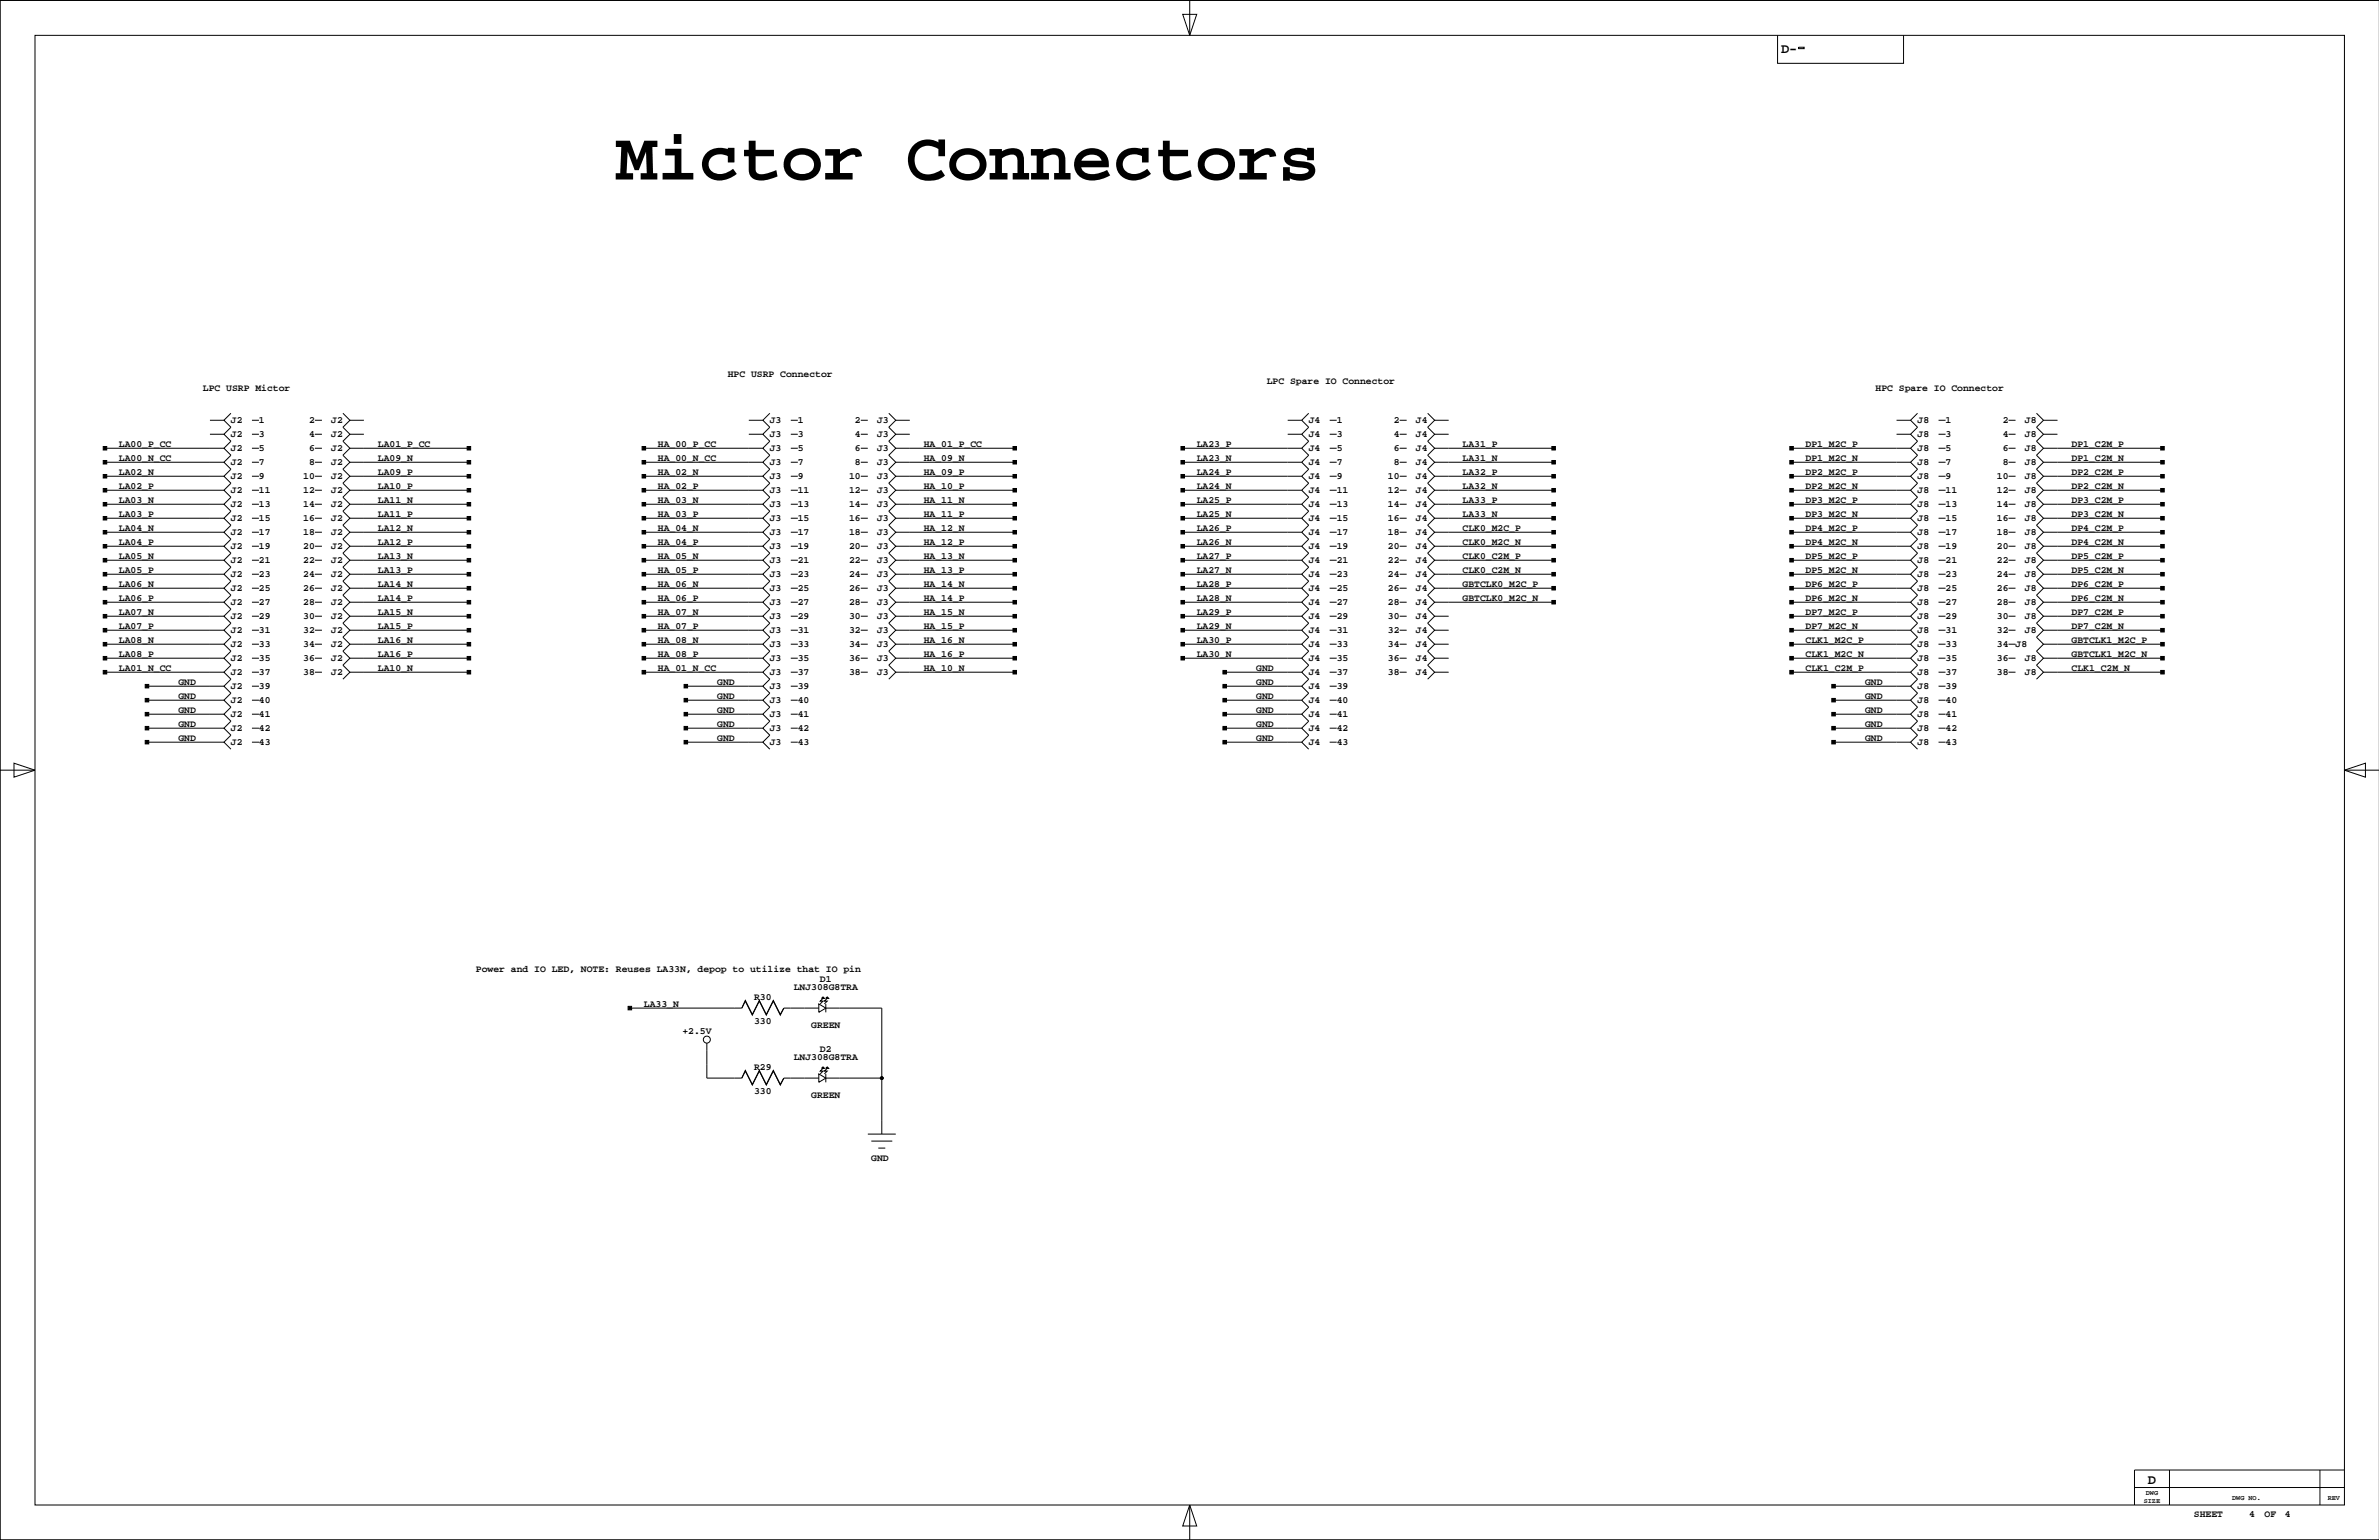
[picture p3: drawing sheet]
<svg xmlns="http://www.w3.org/2000/svg" width="863mm" height="559mm" viewBox="0 0 863 559" stroke-linecap="round" stroke-linejoin="round" font-family="sans-serif">
<defs><g id="words">
<text font-size="25" x="223.5" y="65.1">Mictor Connectors</text>
<g font-size="4.9">
<text x="646.3" y="19.3">D-</text>
<text x="779.4" y="538.6">D</text>
</g>
<g font-size="3.5">
<text x="264.1" y="136.8">HPC USRP Connector</text>
<text x="73.6" y="141.8">LPC USRP Mictor</text>
<text x="459.6" y="139.3">LPC Spare IO Connector</text>
<text x="680.6" y="141.8">HPC Spare IO Connector</text>
<text x="83.8" y="153.5">J2</text>
<text x="94" y="153.5">1</text>
<text x="112.2" y="153.5">2</text>
<text x="120.2" y="153.5">J2</text>
<text x="279.3" y="153.5">J3</text>
<text x="289.5" y="153.5">1</text>
<text x="310.2" y="153.5">2</text>
<text x="318.3" y="153.5">J3</text>
<text x="474.9" y="153.5">J4</text>
<text x="485" y="153.5">1</text>
<text x="505.8" y="153.5">2</text>
<text x="513.8" y="153.5">J4</text>
<text x="695.8" y="153.5">J8</text>
<text x="706" y="153.5">1</text>
<text x="726.7" y="153.5">2</text>
<text x="734.7" y="153.5">J8</text>
<text x="83.8" y="158.6">J2</text>
<text x="94" y="158.6">3</text>
<text x="112.2" y="158.6">4</text>
<text x="120.2" y="158.6">J2</text>
<text x="279.3" y="158.6">J3</text>
<text x="289.5" y="158.6">3</text>
<text x="310.2" y="158.6">4</text>
<text x="318.3" y="158.6">J3</text>
<text x="474.9" y="158.6">J4</text>
<text x="485" y="158.6">3</text>
<text x="505.8" y="158.6">4</text>
<text x="513.8" y="158.6">J4</text>
<text x="695.8" y="158.6">J8</text>
<text x="706" y="158.6">3</text>
<text x="726.7" y="158.6">4</text>
<text x="734.7" y="158.6">J8</text>
<text x="43.2" y="162.1">LA00_P_CC</text>
<text x="43.2" y="167.2">LA00_N_CC</text>
<text x="83.8" y="163.6">J2</text>
<text x="94" y="163.6">5</text>
<text x="112.2" y="163.6">6</text>
<text x="120.2" y="163.6">J2</text>
<text x="137.1" y="162.1">LA01_P_CC</text>
<text x="137.1" y="167.2">LA09_N</text>
<text x="238.7" y="162.1">HA_00_P_CC</text>
<text x="238.7" y="167.2">HA_00_N_CC</text>
<text x="279.3" y="163.6">J3</text>
<text x="289.5" y="163.6">5</text>
<text x="310.2" y="163.6">6</text>
<text x="318.3" y="163.6">J3</text>
<text x="335.2" y="162.1">HA_01_P_CC</text>
<text x="335.2" y="167.2">HA_09_N</text>
<text x="434.2" y="162.1">LA23_P</text>
<text x="434.2" y="167.2">LA23_N</text>
<text x="474.9" y="163.6">J4</text>
<text x="485" y="163.6">5</text>
<text x="505.8" y="163.6">6</text>
<text x="513.8" y="163.6">J4</text>
<text x="530.7" y="162.1">LA31_P</text>
<text x="530.7" y="167.2">LA31_N</text>
<text x="655.2" y="162.1">DP1_M2C_P</text>
<text x="655.2" y="167.2">DP1_M2C_N</text>
<text x="695.8" y="163.6">J8</text>
<text x="706" y="163.6">5</text>
<text x="726.7" y="163.6">6</text>
<text x="734.7" y="163.6">J8</text>
<text x="751.7" y="162.1">DP1_C2M_P</text>
<text x="751.7" y="167.2">DP1_C2M_N</text>
<text x="43.2" y="172.3">LA02_N</text>
<text x="83.8" y="168.7">J2</text>
<text x="83.8" y="173.8">J2</text>
<text x="94" y="168.7">7</text>
<text x="94" y="173.8">9</text>
<text x="110" y="173.8">10</text>
<text x="112.2" y="168.7">8</text>
<text x="120.2" y="173.8">J2</text>
<text x="120.2" y="168.7">J2</text>
<text x="137.1" y="172.3">LA09_P</text>
<text x="238.7" y="172.3">HA_02_N</text>
<text x="279.3" y="173.8">J3</text>
<text x="279.3" y="168.7">J3</text>
<text x="289.5" y="173.8">9</text>
<text x="289.5" y="168.7">7</text>
<text x="308.1" y="173.8">10</text>
<text x="310.2" y="168.7">8</text>
<text x="318.3" y="173.8">J3</text>
<text x="318.3" y="168.7">J3</text>
<text x="335.2" y="172.3">HA_09_P</text>
<text x="434.2" y="172.3">LA24_P</text>
<text x="474.9" y="168.7">J4</text>
<text x="474.9" y="173.8">J4</text>
<text x="485" y="168.7">7</text>
<text x="485" y="173.8">9</text>
<text x="503.7" y="173.8">10</text>
<text x="505.8" y="168.7">8</text>
<text x="513.8" y="168.7">J4</text>
<text x="513.8" y="173.8">J4</text>
<text x="530.7" y="172.3">LA32_P</text>
<text x="655.2" y="172.3">DP2_M2C_P</text>
<text x="695.8" y="168.7">J8</text>
<text x="695.8" y="173.8">J8</text>
<text x="706" y="168.7">7</text>
<text x="706" y="173.8">9</text>
<text x="724.6" y="173.8">10</text>
<text x="726.7" y="168.7">8</text>
<text x="734.7" y="168.7">J8</text>
<text x="734.7" y="173.8">J8</text>
<text x="751.7" y="172.3">DP2_C2M_P</text>
<text x="43.2" y="177.4">LA02_P</text>
<text x="83.8" y="178.9">J2</text>
<text x="94" y="178.9">11</text>
<text x="110" y="178.9">12</text>
<text x="120.2" y="178.9">J2</text>
<text x="137.1" y="177.4">LA10_P</text>
<text x="238.7" y="177.4">HA_02_P</text>
<text x="279.3" y="178.9">J3</text>
<text x="289.5" y="178.9">11</text>
<text x="308.1" y="178.9">12</text>
<text x="318.3" y="178.9">J3</text>
<text x="335.2" y="177.4">HA_10_P</text>
<text x="434.2" y="177.4">LA24_N</text>
<text x="474.9" y="178.9">J4</text>
<text x="485" y="178.9">11</text>
<text x="503.7" y="178.9">12</text>
<text x="513.8" y="178.9">J4</text>
<text x="530.7" y="177.4">LA32_N</text>
<text x="655.2" y="177.4">DP2_M2C_N</text>
<text x="695.8" y="178.9">J8</text>
<text x="706" y="178.9">11</text>
<text x="724.6" y="178.9">12</text>
<text x="734.7" y="178.9">J8</text>
<text x="751.7" y="177.4">DP2_C2M_N</text>
<text x="43.2" y="182.5">LA03_N</text>
<text x="83.8" y="184">J2</text>
<text x="94" y="184">13</text>
<text x="110" y="184">14</text>
<text x="120.2" y="184">J2</text>
<text x="137.1" y="182.5">LA11_N</text>
<text x="238.7" y="182.5">HA_03_N</text>
<text x="279.3" y="184">J3</text>
<text x="289.5" y="184">13</text>
<text x="308.1" y="184">14</text>
<text x="318.3" y="184">J3</text>
<text x="335.2" y="182.5">HA_11_N</text>
<text x="434.2" y="182.5">LA25_P</text>
<text x="474.9" y="184">J4</text>
<text x="485" y="184">13</text>
<text x="503.7" y="184">14</text>
<text x="513.8" y="184">J4</text>
<text x="530.7" y="182.5">LA33_P</text>
<text x="655.2" y="182.5">DP3_M2C_P</text>
<text x="695.8" y="184">J8</text>
<text x="706" y="184">13</text>
<text x="724.6" y="184">14</text>
<text x="734.7" y="184">J8</text>
<text x="751.7" y="182.5">DP3_C2M_P</text>
<text x="43.2" y="187.5">LA03_P</text>
<text x="83.8" y="189">J2</text>
<text x="94" y="189">15</text>
<text x="110" y="189">16</text>
<text x="120.2" y="189">J2</text>
<text x="137.1" y="187.5">LA11_P</text>
<text x="238.7" y="187.5">HA_03_P</text>
<text x="279.3" y="189">J3</text>
<text x="289.5" y="189">15</text>
<text x="308.1" y="189">16</text>
<text x="318.3" y="189">J3</text>
<text x="335.2" y="187.5">HA_11_P</text>
<text x="434.2" y="187.5">LA25_N</text>
<text x="474.9" y="189">J4</text>
<text x="485" y="189">15</text>
<text x="503.7" y="189">16</text>
<text x="513.8" y="189">J4</text>
<text x="530.7" y="187.5">LA33_N</text>
<text x="655.2" y="187.5">DP3_M2C_N</text>
<text x="695.8" y="189">J8</text>
<text x="706" y="189">15</text>
<text x="724.6" y="189">16</text>
<text x="734.7" y="189">J8</text>
<text x="751.7" y="187.5">DP3_C2M_N</text>
<text x="43.2" y="197.7">LA04_P</text>
<text x="43.2" y="192.6">LA04_N</text>
<text x="83.8" y="194.1">J2</text>
<text x="94" y="194.1">17</text>
<text x="110" y="194.1">18</text>
<text x="120.2" y="194.1">J2</text>
<text x="137.1" y="197.7">LA12_P</text>
<text x="137.1" y="192.6">LA12_N</text>
<text x="238.7" y="197.7">HA_04_P</text>
<text x="238.7" y="192.6">HA_04_N</text>
<text x="279.3" y="194.1">J3</text>
<text x="289.5" y="194.1">17</text>
<text x="308.1" y="194.1">18</text>
<text x="318.3" y="194.1">J3</text>
<text x="335.2" y="197.7">HA_12_P</text>
<text x="335.2" y="192.6">HA_12_N</text>
<text x="434.2" y="192.6">LA26_P</text>
<text x="434.2" y="197.7">LA26_N</text>
<text x="474.9" y="194.1">J4</text>
<text x="485" y="194.1">17</text>
<text x="503.7" y="194.1">18</text>
<text x="513.8" y="194.1">J4</text>
<text x="530.7" y="192.6">CLK0_M2C_P</text>
<text x="530.7" y="197.7">CLK0_M2C_N</text>
<text x="655.2" y="192.6">DP4_M2C_P</text>
<text x="655.2" y="197.7">DP4_M2C_N</text>
<text x="695.8" y="194.1">J8</text>
<text x="706" y="194.1">17</text>
<text x="724.6" y="194.1">18</text>
<text x="734.7" y="194.1">J8</text>
<text x="751.7" y="192.6">DP4_C2M_P</text>
<text x="751.7" y="197.7">DP4_C2M_N</text>
<text x="43.2" y="202.8">LA05_N</text>
<text x="83.8" y="199.2">J2</text>
<text x="94" y="199.2">19</text>
<text x="110" y="199.2">20</text>
<text x="120.2" y="199.2">J2</text>
<text x="137.1" y="202.8">LA13_N</text>
<text x="238.7" y="202.8">HA_05_N</text>
<text x="279.3" y="199.2">J3</text>
<text x="289.5" y="199.2">19</text>
<text x="308.1" y="199.2">20</text>
<text x="318.3" y="199.2">J3</text>
<text x="335.2" y="202.8">HA_13_N</text>
<text x="434.2" y="202.8">LA27_P</text>
<text x="474.9" y="199.2">J4</text>
<text x="485" y="199.2">19</text>
<text x="503.7" y="199.2">20</text>
<text x="513.8" y="199.2">J4</text>
<text x="530.7" y="202.8">CLK0_C2M_P</text>
<text x="655.2" y="202.8">DP5_M2C_P</text>
<text x="695.8" y="199.2">J8</text>
<text x="706" y="199.2">19</text>
<text x="724.6" y="199.2">20</text>
<text x="734.7" y="199.2">J8</text>
<text x="751.7" y="202.8">DP5_C2M_P</text>
<text x="43.2" y="207.9">LA05_P</text>
<text x="83.8" y="204.3">J2</text>
<text x="83.8" y="209.4">J2</text>
<text x="94" y="204.3">21</text>
<text x="94" y="209.4">23</text>
<text x="110" y="204.3">22</text>
<text x="110" y="209.4">24</text>
<text x="120.2" y="204.3">J2</text>
<text x="120.2" y="209.4">J2</text>
<text x="137.1" y="207.9">LA13_P</text>
<text x="238.7" y="207.9">HA_05_P</text>
<text x="279.3" y="209.4">J3</text>
<text x="279.3" y="204.3">J3</text>
<text x="289.5" y="209.4">23</text>
<text x="289.5" y="204.3">21</text>
<text x="308.1" y="209.4">24</text>
<text x="308.1" y="204.3">22</text>
<text x="318.3" y="209.4">J3</text>
<text x="318.3" y="204.3">J3</text>
<text x="335.2" y="207.9">HA_13_P</text>
<text x="434.2" y="207.9">LA27_N</text>
<text x="474.9" y="204.3">J4</text>
<text x="474.9" y="209.4">J4</text>
<text x="485" y="204.3">21</text>
<text x="485" y="209.4">23</text>
<text x="503.7" y="204.3">22</text>
<text x="503.7" y="209.4">24</text>
<text x="513.8" y="204.3">J4</text>
<text x="513.8" y="209.4">J4</text>
<text x="530.7" y="207.9">CLK0_C2M_N</text>
<text x="655.2" y="207.9">DP5_M2C_N</text>
<text x="695.8" y="204.3">J8</text>
<text x="695.8" y="209.4">J8</text>
<text x="706" y="204.3">21</text>
<text x="706" y="209.4">23</text>
<text x="724.6" y="204.3">22</text>
<text x="724.6" y="209.4">24</text>
<text x="734.7" y="204.3">J8</text>
<text x="734.7" y="209.4">J8</text>
<text x="751.7" y="207.9">DP5_C2M_N</text>
<text x="43.2" y="212.9">LA06_N</text>
<text x="83.8" y="214.4">J2</text>
<text x="94" y="214.4">25</text>
<text x="110" y="214.4">26</text>
<text x="120.2" y="214.4">J2</text>
<text x="137.1" y="212.9">LA14_N</text>
<text x="238.7" y="212.9">HA_06_N</text>
<text x="279.3" y="214.4">J3</text>
<text x="289.5" y="214.4">25</text>
<text x="308.1" y="214.4">26</text>
<text x="318.3" y="214.4">J3</text>
<text x="335.2" y="212.9">HA_14_N</text>
<text x="434.2" y="212.9">LA28_P</text>
<text x="474.9" y="214.4">J4</text>
<text x="485" y="214.4">25</text>
<text x="503.7" y="214.4">26</text>
<text x="513.8" y="214.4">J4</text>
<text x="530.7" y="212.9">GBTCLK0_M2C_P</text>
<text x="655.2" y="212.9">DP6_M2C_P</text>
<text x="695.8" y="214.4">J8</text>
<text x="706" y="214.4">25</text>
<text x="724.6" y="214.4">26</text>
<text x="734.7" y="214.4">J8</text>
<text x="751.7" y="212.9">DP6_C2M_P</text>
<text x="43.2" y="218">LA06_P</text>
<text x="83.8" y="219.5">J2</text>
<text x="94" y="219.5">27</text>
<text x="110" y="219.5">28</text>
<text x="120.2" y="219.5">J2</text>
<text x="137.1" y="218">LA14_P</text>
<text x="238.7" y="218">HA_06_P</text>
<text x="279.3" y="219.5">J3</text>
<text x="289.5" y="219.5">27</text>
<text x="308.1" y="219.5">28</text>
<text x="318.3" y="219.5">J3</text>
<text x="335.2" y="218">HA_14_P</text>
<text x="434.2" y="218">LA28_N</text>
<text x="474.9" y="219.5">J4</text>
<text x="485" y="219.5">27</text>
<text x="503.7" y="219.5">28</text>
<text x="513.8" y="219.5">J4</text>
<text x="530.7" y="218">GBTCLK0_M2C_N</text>
<text x="655.2" y="218">DP6_M2C_N</text>
<text x="695.8" y="219.5">J8</text>
<text x="706" y="219.5">27</text>
<text x="724.6" y="219.5">28</text>
<text x="734.7" y="219.5">J8</text>
<text x="751.7" y="218">DP6_C2M_N</text>
<text x="43.2" y="223.1">LA07_N</text>
<text x="83.8" y="224.6">J2</text>
<text x="94" y="224.6">29</text>
<text x="110" y="224.6">30</text>
<text x="120.2" y="224.6">J2</text>
<text x="137.1" y="223.1">LA15_N</text>
<text x="238.7" y="223.1">HA_07_N</text>
<text x="279.3" y="224.6">J3</text>
<text x="289.5" y="224.6">29</text>
<text x="308.1" y="224.6">30</text>
<text x="318.3" y="224.6">J3</text>
<text x="335.2" y="223.1">HA_15_N</text>
<text x="434.2" y="223.1">LA29_P</text>
<text x="474.9" y="224.6">J4</text>
<text x="485" y="224.6">29</text>
<text x="503.7" y="224.6">30</text>
<text x="513.8" y="224.6">J4</text>
<text x="655.2" y="223.1">DP7_M2C_P</text>
<text x="695.8" y="224.6">J8</text>
<text x="706" y="224.6">29</text>
<text x="724.6" y="224.6">30</text>
<text x="734.7" y="224.6">J8</text>
<text x="751.7" y="223.1">DP7_C2M_P</text>
<text x="43.2" y="233.3">LA08_N</text>
<text x="43.2" y="228.2">LA07_P</text>
<text x="83.8" y="229.7">J2</text>
<text x="94" y="229.7">31</text>
<text x="110" y="229.7">32</text>
<text x="120.2" y="229.7">J2</text>
<text x="137.1" y="233.3">LA16_N</text>
<text x="137.1" y="228.2">LA15_P</text>
<text x="238.7" y="233.3">HA_08_N</text>
<text x="238.7" y="228.2">HA_07_P</text>
<text x="279.3" y="229.7">J3</text>
<text x="289.5" y="229.7">31</text>
<text x="308.1" y="229.7">32</text>
<text x="318.3" y="229.7">J3</text>
<text x="335.2" y="233.3">HA_16_N</text>
<text x="335.2" y="228.2">HA_15_P</text>
<text x="434.2" y="228.2">LA29_N</text>
<text x="434.2" y="233.3">LA30_P</text>
<text x="474.9" y="229.7">J4</text>
<text x="485" y="229.7">31</text>
<text x="503.7" y="229.7">32</text>
<text x="513.8" y="229.7">J4</text>
<text x="655.2" y="228.2">DP7_M2C_N</text>
<text x="655.2" y="233.3">CLK1_M2C_P</text>
<text x="695.8" y="229.7">J8</text>
<text x="706" y="229.7">31</text>
<text x="724.6" y="229.7">32</text>
<text x="734.7" y="229.7">J8</text>
<text x="751.7" y="233.3">GBTCLK1_M2C_P</text>
<text x="751.7" y="228.2">DP7_C2M_N</text>
<text x="43.2" y="238.3">LA08_P</text>
<text x="83.8" y="234.7">J2</text>
<text x="83.8" y="239.8">J2</text>
<text x="94" y="234.7">33</text>
<text x="94" y="239.8">35</text>
<text x="110" y="234.7">34</text>
<text x="110" y="239.8">36</text>
<text x="120.2" y="234.7">J2</text>
<text x="120.2" y="239.8">J2</text>
<text x="137.1" y="238.3">LA16_P</text>
<text x="238.7" y="238.3">HA_08_P</text>
<text x="279.3" y="239.8">J3</text>
<text x="279.3" y="234.7">J3</text>
<text x="289.5" y="239.8">35</text>
<text x="289.5" y="234.7">33</text>
<text x="308.1" y="239.8">36</text>
<text x="308.1" y="234.7">34</text>
<text x="318.3" y="239.8">J3</text>
<text x="318.3" y="234.7">J3</text>
<text x="335.2" y="238.3">HA_16_P</text>
<text x="434.2" y="238.3">LA30_N</text>
<text x="474.9" y="234.7">J4</text>
<text x="474.9" y="239.8">J4</text>
<text x="485" y="234.7">33</text>
<text x="485" y="239.8">35</text>
<text x="503.7" y="234.7">34</text>
<text x="503.7" y="239.8">36</text>
<text x="513.8" y="234.7">J4</text>
<text x="513.8" y="239.8">J4</text>
<text x="655.2" y="238.3">CLK1_M2C_N</text>
<text x="695.8" y="234.7">J8</text>
<text x="695.8" y="239.8">J8</text>
<text x="706" y="234.7">33</text>
<text x="706" y="239.8">35</text>
<text x="724.6" y="234.7">34</text>
<text x="724.6" y="239.8">36</text>
<text x="731.4" y="234.7">J8</text>
<text x="734.7" y="239.8">J8</text>
<text x="751.7" y="238.3">GBTCLK1_M2C_N</text>
<text x="43.2" y="243.4">LA01_N_CC</text>
<text x="83.8" y="244.9">J2</text>
<text x="94" y="244.9">37</text>
<text x="110" y="244.9">38</text>
<text x="120.2" y="244.9">J2</text>
<text x="137.1" y="243.4">LA10_N</text>
<text x="238.7" y="243.4">HA_01_N_CC</text>
<text x="279.3" y="244.9">J3</text>
<text x="289.5" y="244.9">37</text>
<text x="308.1" y="244.9">38</text>
<text x="318.3" y="244.9">J3</text>
<text x="335.2" y="243.4">HA_10_N</text>
<text x="455.8" y="243.4">GND</text>
<text x="474.9" y="244.9">J4</text>
<text x="485" y="244.9">37</text>
<text x="503.7" y="244.9">38</text>
<text x="513.8" y="244.9">J4</text>
<text x="655.2" y="243.4">CLK1_C2M_P</text>
<text x="695.8" y="244.9">J8</text>
<text x="706" y="244.9">37</text>
<text x="724.6" y="244.9">38</text>
<text x="734.7" y="244.9">J8</text>
<text x="751.7" y="243.4">CLK1_C2M_N</text>
<text x="64.8" y="248.5">GND</text>
<text x="83.8" y="250">J2</text>
<text x="94" y="250">39</text>
<text x="260.3" y="248.5">GND</text>
<text x="279.3" y="250">J3</text>
<text x="289.5" y="250">39</text>
<text x="455.8" y="248.5">GND</text>
<text x="474.9" y="250">J4</text>
<text x="485" y="250">39</text>
<text x="676.8" y="248.5">GND</text>
<text x="695.8" y="250">J8</text>
<text x="706" y="250">39</text>
<text x="64.8" y="253.6">GND</text>
<text x="83.8" y="255.1">J2</text>
<text x="94" y="255.1">40</text>
<text x="260.3" y="253.6">GND</text>
<text x="279.3" y="255.1">J3</text>
<text x="289.5" y="255.1">40</text>
<text x="455.8" y="253.6">GND</text>
<text x="474.9" y="255.1">J4</text>
<text x="485" y="255.1">40</text>
<text x="676.8" y="253.6">GND</text>
<text x="695.8" y="255.1">J8</text>
<text x="706" y="255.1">40</text>
<text x="64.8" y="258.6">GND</text>
<text x="64.8" y="263.7">GND</text>
<text x="83.8" y="260.1">J2</text>
<text x="94" y="260.1">41</text>
<text x="260.3" y="258.6">GND</text>
<text x="260.3" y="263.7">GND</text>
<text x="279.3" y="260.1">J3</text>
<text x="289.5" y="260.1">41</text>
<text x="455.8" y="263.7">GND</text>
<text x="455.8" y="258.6">GND</text>
<text x="474.9" y="260.1">J4</text>
<text x="485" y="260.1">41</text>
<text x="676.8" y="263.7">GND</text>
<text x="676.8" y="258.6">GND</text>
<text x="695.8" y="260.1">J8</text>
<text x="706" y="260.1">41</text>
<text x="64.8" y="268.8">GND</text>
<text x="83.8" y="265.2">J2</text>
<text x="94" y="265.2">42</text>
<text x="260.3" y="268.8">GND</text>
<text x="279.3" y="265.2">J3</text>
<text x="289.5" y="265.2">42</text>
<text x="455.8" y="268.8">GND</text>
<text x="474.9" y="265.2">J4</text>
<text x="485" y="265.2">42</text>
<text x="676.8" y="268.8">GND</text>
<text x="695.8" y="265.2">J8</text>
<text x="706" y="265.2">42</text>
<text x="83.8" y="270.3">J2</text>
<text x="94" y="270.3">43</text>
<text x="279.3" y="270.3">J3</text>
<text x="289.5" y="270.3">43</text>
<text x="474.9" y="270.3">J4</text>
<text x="485" y="270.3">43</text>
<text x="695.8" y="270.3">J8</text>
<text x="706" y="270.3">43</text>
<text x="172.7" y="352.6">Power and IO LED, NOTE: Reuses LA33N, depop to utilize that IO pin</text>
<text x="288" y="359.2">LNJ308G8TRA</text>
<text x="297.5" y="356.4">D1</text>
<text x="233.6" y="365.3">LA33_N</text>
<text x="273.6" y="362.8">R30</text>
<text x="273.6" y="371.7">330</text>
<text x="247.6" y="375.2">+2.5V</text>
<text x="294.4" y="372.9">GREEN</text>
<text x="297.5" y="381.8">D2</text>
<text x="273.6" y="388.2">R29</text>
<text x="288" y="384.6">LNJ308G8TRA</text>
<text x="273.6" y="397">330</text>
<text x="294.4" y="398.3">GREEN</text>
<text x="316.2" y="421.4">GND</text>
<text x="796.1" y="550.4">SHEET</text>
<text x="816.2" y="550.4">4</text>
<text x="821.8" y="550.4">OF</text>
<text x="829.1" y="550.4">4</text>
</g>
<g font-size="2.5">
<text x="777.9" y="545.5">SIZE</text>
<text x="778.6" y="542.5">DWG</text>
<text x="810" y="544.3">DWG NO.</text>
<text x="844.7" y="544.3">REV</text>
</g>
</g></defs>
<g fill="none" stroke="#000" stroke-width=".36">
<path d="M12.7 12.8h838v533.3h-838zM429.2 5.2h5l-2.5 7.6zM431.7 .1v12.7M645 12.8v10.2h45.7v-10.2M652.6 17.1h2.1v.5h-2.1zM863.3 .1h-863.3v558.7h863.3M76.2 152.5h5.1M76.2 157.6h5.1M83.8 150l-2.5 2.5 2.5 2.5-2.5 2.6 2.5 2.5-2.5 2.6 2.5 2.5-2.5 2.5 2.5 2.6-2.5 2.5 2.5 2.5-2.5 2.6 2.5 2.5-2.5 2.6 2.5 2.5-2.5 2.5 2.5 2.6-2.5 2.5 2.5 2.6-2.5 2.5 2.5 2.5-2.5 2.6 2.5 2.5-2.5 2.6 2.5 2.5-2.5 2.5 2.5 2.6-2.5 2.5 2.5 2.6-2.5 2.5 2.5 2.5-2.5 2.6 2.5 2.5-2.5 2.6 2.5 2.5-2.5 2.5 2.5 2.6-2.5 2.5 2.5 2.6-2.5 2.5 2.5 2.5-2.5 2.6 2.5 2.5-2.5 2.5 2.5 2.6-2.5 2.5 2.5 2.6-2.5 2.5 2.5 2.5M91.4 152.5h2.6M91.4 157.6h2.6M114.3 152.5h2.5"/>
<path d="M114.3 157.6h2.5M124.4 150l2.6 2.5-2.6 2.5 2.6 2.6-2.6 2.5 2.6 2.6-2.6 2.5 2.6 2.5-2.6 2.6 2.6 2.5-2.6 2.5 2.6 2.6-2.6 2.5 2.6 2.6-2.6 2.5 2.6 2.5-2.6 2.6 2.6 2.5-2.6 2.6 2.6 2.5-2.6 2.5 2.6 2.6-2.6 2.5 2.6 2.6-2.6 2.5 2.6 2.5-2.6 2.6 2.6 2.5-2.6 2.6 2.6 2.5-2.6 2.5 2.6 2.6-2.6 2.5 2.6 2.6-2.6 2.5 2.6 2.5-2.6 2.6 2.6 2.5-2.6 2.6M127 152.5h5.1M127 157.6h5.1M271.7 152.5h5.1M271.7 157.6h5.1M279.3 150l-2.5 2.5 2.5 2.5-2.5 2.6 2.5 2.5-2.5 2.6 2.5 2.5-2.5 2.5 2.5 2.6-2.5 2.5 2.5 2.5-2.5 2.6 2.5 2.5-2.5 2.6 2.5 2.5-2.5 2.5 2.5 2.6-2.5 2.5 2.5 2.6-2.5 2.5 2.5 2.5-2.5 2.6 2.5 2.5-2.5 2.6 2.5 2.5-2.5 2.5 2.5 2.6-2.5 2.5 2.5 2.6-2.5 2.5 2.5 2.5-2.5 2.6 2.5 2.5-2.5 2.6 2.5 2.5-2.5 2.5 2.5 2.6-2.5 2.5 2.5 2.6-2.5 2.5 2.5 2.5-2.5 2.6 2.5 2.5-2.5 2.5 2.5 2.6-2.5 2.5 2.5 2.6-2.5 2.5 2.5 2.5M287 152.5h2.5M287 157.6h2.5M312.3 152.5h2.6M312.3 157.6h2.6M322.5 150l2.5 2.5-2.5 2.5 2.5 2.6-2.5 2.5 2.5 2.6-2.5 2.5 2.5 2.5-2.5 2.6 2.5 2.5-2.5 2.5 2.5 2.6-2.5 2.5 2.5 2.6-2.5 2.5 2.5 2.5-2.5 2.6 2.5 2.5-2.5 2.6 2.5 2.5-2.5 2.5 2.5 2.6-2.5 2.5 2.5 2.6-2.5 2.5 2.5 2.5-2.5 2.6 2.5 2.5-2.5 2.6 2.5 2.5-2.5 2.5 2.5 2.6-2.5 2.5 2.5 2.6-2.5 2.5 2.5 2.5-2.5 2.6 2.5 2.5-2.5 2.6"/>
<path d="M325 152.5h5.1M325 157.6h5.1M467.3 152.5h5M467.3 157.6h5M474.9 150l-2.6 2.5 2.6 2.5-2.6 2.6 2.6 2.5-2.6 2.6 2.6 2.5-2.6 2.5 2.6 2.6-2.6 2.5 2.6 2.5-2.6 2.6 2.6 2.5-2.6 2.6 2.6 2.5-2.6 2.5 2.6 2.6-2.6 2.5 2.6 2.6-2.6 2.5 2.6 2.5-2.6 2.6 2.6 2.5-2.6 2.6 2.6 2.5-2.6 2.5 2.6 2.6-2.6 2.5 2.6 2.6-2.6 2.5 2.6 2.5-2.6 2.6 2.6 2.5-2.6 2.6 2.6 2.5-2.6 2.5 2.6 2.6-2.6 2.5 2.6 2.6-2.6 2.5 2.6 2.5-2.6 2.6 2.6 2.5-2.6 2.5 2.6 2.6-2.6 2.5 2.6 2.6-2.6 2.5 2.6 2.5M482.5 152.5h2.5M482.5 157.6h2.5M507.9 152.5h2.5M507.9 157.6h2.5M518 150l2.6 2.5-2.6 2.5 2.6 2.6-2.6 2.5 2.6 2.6-2.6 2.5 2.6 2.5-2.6 2.6 2.6 2.5-2.6 2.5 2.6 2.6-2.6 2.5 2.6 2.6-2.6 2.5 2.6 2.5-2.6 2.6 2.6 2.5-2.6 2.6 2.6 2.5-2.6 2.5 2.6 2.6-2.6 2.5 2.6 2.6-2.6 2.5 2.6 2.5-2.6 2.6 2.6 2.5-2.6 2.6 2.6 2.5-2.6 2.5 2.6 2.6-2.6 2.5 2.6 2.6-2.6 2.5 2.6 2.5-2.6 2.6 2.6 2.5-2.6 2.6M520.6 152.5h5.1M520.6 157.6h5.1"/>
<path d="M688.2 152.5h5.1M688.2 157.6h5.1M695.8 150l-2.5 2.5 2.5 2.5-2.5 2.6 2.5 2.5-2.5 2.6 2.5 2.5-2.5 2.5 2.5 2.6-2.5 2.5 2.5 2.5-2.5 2.6 2.5 2.5-2.5 2.6 2.5 2.5-2.5 2.5 2.5 2.6-2.5 2.5 2.5 2.6-2.5 2.5 2.5 2.5-2.5 2.6 2.5 2.5-2.5 2.6 2.5 2.5-2.5 2.5 2.5 2.6-2.5 2.5 2.5 2.6-2.5 2.5 2.5 2.5-2.5 2.6 2.5 2.5-2.5 2.6 2.5 2.5-2.5 2.5 2.5 2.6-2.5 2.5 2.5 2.6-2.5 2.5 2.5 2.5-2.5 2.6 2.5 2.5-2.5 2.5 2.5 2.6-2.5 2.5 2.5 2.6-2.5 2.5 2.5 2.5M703.4 152.5h2.6M703.4 157.6h2.6M728.8 152.5h2.6M728.8 157.6h2.6M739 150l2.5 2.5-2.5 2.5 2.5 2.6-2.5 2.5 2.5 2.6-2.5 2.5 2.5 2.5-2.5 2.6 2.5 2.5-2.5 2.5 2.5 2.6-2.5 2.5 2.5 2.6-2.5 2.5 2.5 2.5-2.5 2.6 2.5 2.5-2.5 2.6 2.5 2.5-2.5 2.5 2.5 2.6-2.5 2.5 2.5 2.6-2.5 2.5 2.5 2.5-2.5 2.6 2.5 2.5-2.5 2.6 2.5 2.5-2.5 2.5 2.5 2.6-2.5 2.5 2.5 2.6-2.5 2.5 2.5 2.5-2.5 2.6 2.5 2.5-2.5 2.6M741.5 152.5h5.1M741.5 157.6h5.1M38.1 172.8h43.2M38.1 177.9h43.2"/>
<path d="M38.1 162.7h43.2M38.1 167.7h43.2M91.4 172.8h2.6M91.4 177.9h2.6M91.4 162.7h2.6M91.4 167.7h2.6M114.3 172.8h2.5M114.3 177.9h2.5M114.3 162.7h2.5M114.3 167.7h2.5M127 172.8h43.1M127 177.9h43.1"/>
<path d="M127 162.7h43.1M127 167.7h43.1M233.6 172.8h43.2M233.6 177.9h43.2M233.6 162.7h43.2M233.6 167.7h43.2M287 172.8h2.5M287 177.9h2.5M287 162.7h2.5M287 167.7h2.5M312.3 172.8h2.6M312.3 177.9h2.6"/>
<path d="M312.3 162.7h2.6M312.3 167.7h2.6M325 172.8h43.2M325 177.9h43.2M325 162.7h43.2M325 167.7h43.2M429.2 172.8h43.1M429.2 177.9h43.1M429.2 162.7h43.1M429.2 167.7h43.1M482.5 172.8h2.5M482.5 177.9h2.5"/>
<path d="M482.5 162.7h2.5M482.5 167.7h2.5M507.9 172.8h2.5M507.9 177.9h2.5M507.9 162.7h2.5M507.9 167.7h2.5M520.6 172.8h43.2M520.6 177.9h43.2M520.6 162.7h43.2M520.6 167.7h43.2M650.1 172.8h43.2M650.1 177.9h43.2"/>
<path d="M650.1 162.7h43.2M650.1 167.7h43.2M703.4 172.8h2.6M703.4 177.9h2.6M703.4 162.7h2.6M703.4 167.7h2.6M728.8 172.8h2.6M728.8 177.9h2.6M728.8 162.7h2.6M728.8 167.7h2.6M741.5 172.8h43.2M741.5 177.9h43.2"/>
<path d="M741.5 162.7h43.2M741.5 167.7h43.2M38.1 183h43.2M38.1 188h43.2M38.1 193.1h43.2M38.1 198.2h43.2M91.4 183h2.6M91.4 188h2.6M91.4 193.1h2.6M91.4 198.2h2.6M114.3 183h2.5M114.3 188h2.5"/>
<path d="M114.3 193.1h2.5M114.3 198.2h2.5M127 183h43.1M127 188h43.1M127 193.1h43.1M127 198.2h43.1M233.6 183h43.2M233.6 188h43.2M233.6 193.1h43.2M233.6 198.2h43.2M287 183h2.5M287 188h2.5"/>
<path d="M287 193.1h2.5M287 198.2h2.5M312.3 183h2.6M312.3 188h2.6M312.3 193.1h2.6M312.3 198.2h2.6M325 183h43.2M325 188h43.2M325 193.1h43.2M325 198.2h43.2M429.2 183h43.1M429.2 188h43.1"/>
<path d="M429.2 193.1h43.1M429.2 198.2h43.1M482.5 183h2.5M482.5 188h2.5M482.5 193.1h2.5M482.5 198.2h2.5M507.9 183h2.5M507.9 188h2.5M507.9 193.1h2.5M507.9 198.2h2.5M520.6 183h43.2M520.6 188h43.2"/>
<path d="M520.6 193.1h43.2M520.6 198.2h43.2M650.1 183h43.2M650.1 188h43.2M650.1 193.1h43.2M650.1 198.2h43.2M703.4 183h2.6M703.4 188h2.6M703.4 193.1h2.6M703.4 198.2h2.6M728.8 183h2.6M728.8 188h2.6"/>
<path d="M728.8 193.1h2.6M728.8 198.2h2.6M741.5 183h43.2M741.5 188h43.2M741.5 193.1h43.2M741.5 198.2h43.2M38.1 203.3h43.2M38.1 208.4h43.2M38.1 213.4h43.2M38.1 218.5h43.2M91.4 203.3h2.6M91.4 208.4h2.6"/>
<path d="M91.4 213.4h2.6M91.4 218.5h2.6M114.3 203.3h2.5M114.3 208.4h2.5M114.3 213.4h2.5M114.3 218.5h2.5M127 203.3h43.1M127 208.4h43.1M127 213.4h43.1M127 218.5h43.1M233.6 203.3h43.2M233.6 208.4h43.2"/>
<path d="M233.6 213.4h43.2M233.6 218.5h43.2M287 203.3h2.5M287 208.4h2.5M287 213.4h2.5M287 218.5h2.5M312.3 203.3h2.6M312.3 208.4h2.6M312.3 213.4h2.6M312.3 218.5h2.6M325 203.3h43.2M325 208.4h43.2"/>
<path d="M325 213.4h43.2M325 218.5h43.2M429.2 203.3h43.1M429.2 208.4h43.1M429.2 213.4h43.1M429.2 218.5h43.1M482.5 203.3h2.5M482.5 208.4h2.5M482.5 213.4h2.5M482.5 218.5h2.5M507.9 203.3h2.5M507.9 208.4h2.5"/>
<path d="M507.9 213.4h2.5M507.9 218.5h2.5M520.6 203.3h43.2M520.6 208.4h43.2M520.6 213.4h43.2M520.6 218.5h43.2M650.1 203.3h43.2M650.1 208.4h43.2M650.1 213.4h43.2M650.1 218.5h43.2M703.4 203.3h2.6M703.4 208.4h2.6"/>
<path d="M703.4 213.4h2.6M703.4 218.5h2.6M728.8 203.3h2.6M728.8 208.4h2.6M728.8 213.4h2.6M728.8 218.5h2.6M741.5 203.3h43.2M741.5 208.4h43.2M741.5 213.4h43.2M741.5 218.5h43.2M38.1 223.6h43.2M38.1 228.7h43.2"/>
<path d="M38.1 233.8h43.2M38.1 238.8h43.2M91.4 223.6h2.6M91.4 228.7h2.6M91.4 233.8h2.6M91.4 238.8h2.6M114.3 223.6h2.5M114.3 228.7h2.5M114.3 233.8h2.5M114.3 238.8h2.5M127 223.6h43.1M127 228.7h43.1"/>
<path d="M127 233.8h43.1M127 238.8h43.1M233.6 223.6h43.2M233.6 228.7h43.2M233.6 233.8h43.2M233.6 238.8h43.2M287 223.6h2.5M287 228.7h2.5M287 233.8h2.5M287 238.8h2.5M312.3 223.6h2.6M312.3 228.7h2.6"/>
<path d="M312.3 233.8h2.6M312.3 238.8h2.6M325 223.6h43.2M325 228.7h43.2M325 233.8h43.2M325 238.8h43.2M429.2 223.6h43.1M429.2 228.7h43.1M429.2 233.8h43.1M429.2 238.8h43.1M482.5 223.6h2.5M482.5 228.7h2.5"/>
<path d="M482.5 233.8h2.5M482.5 238.8h2.5M507.9 223.6h2.5M507.9 228.7h2.5M507.9 233.8h2.5M507.9 238.8h2.5M520.6 223.6h5.1M520.6 228.7h5.1M520.6 233.8h5.1M520.6 238.8h5.1M650.1 223.6h43.2M650.1 228.7h43.2"/>
<path d="M650.1 233.8h43.2M650.1 238.8h43.2M703.4 223.6h2.6M703.4 228.7h2.6M703.4 233.8h2.6M703.4 238.8h2.6M728.8 223.6h2.6M728.8 228.7h2.6M728.8 233.8h2.6M728.8 238.8h2.6M741.5 223.6h43.2M741.5 228.7h43.2"/>
<path d="M741.5 233.8h43.2M741.5 238.8h43.2M38.1 243.9h43.2M53.3 254.1h28M53.3 259.1h28M53.3 249h28M91.4 254.1h2.6M91.4 259.1h2.6M91.4 243.9h2.6M91.4 249h2.6M114.3 243.9h2.5M127 243.9h43.1"/>
<path d="M233.6 243.9h43.2M248.9 254.1h27.9M248.9 259.1h27.9M248.9 249h27.9M287 254.1h2.5M287 259.1h2.5M287 243.9h2.5M287 249h2.5M312.3 243.9h2.6M325 243.9h43.2M444.4 254.1h27.9M444.4 259.1h27.9"/>
<path d="M444.4 243.9h27.9M444.4 249h27.9M482.5 254.1h2.5M482.5 259.1h2.5M482.5 243.9h2.5M482.5 249h2.5M507.9 243.9h2.5M520.6 243.9h5.1M650.1 243.9h43.2M665.3 254.1h28M665.3 259.1h28M665.3 249h28"/>
<path d="M703.4 254.1h2.6M703.4 259.1h2.6M703.4 243.9h2.6M703.4 249h2.6M728.8 243.9h2.6M741.5 243.9h43.2M0 279.5h12.7M5.1 276.9l7.6 2.6-7.6 2.5zM53.3 264.2h28M53.3 269.3h28M91.4 264.2h2.6M91.4 269.3h2.6"/>
<path d="M248.9 264.2h27.9M248.9 269.3h27.9M287 264.2h2.5M287 269.3h2.5M444.4 264.2h27.9M444.4 269.3h27.9M482.5 264.2h2.5M482.5 269.3h2.5M665.3 264.2h28M665.3 269.3h28M703.4 264.2h2.6M703.4 269.3h2.6"/>
<path d="M850.7 279.5l7.6-2.6v5.1zM850.7 279.5h12.6M228.5 365.8h40.7M253.9 368.3h.1M256.5 378.5h.1M256.5 378.5v12.7h12.7M259 379.8h.1M259 377.2h.1M269.2 365.8l1.2-2.5 2.6 5 2.5-5 2.6 5 2.5-5 2.5 5 1.3-2.5M269.2 365.8l1.2-2.8 2.6 5.1 2.5-5.1 2.6 5.1 2.5-5.1 2.5 5.1 1.3-2.3M284.4 365.8h12.7M297.1 364.3l2.6 1.5-2.6 1.5z"/>
<path d="M298.6 362.2l-1 1.1h1l-1 1M299.7 365.8h20.3v45.7M299.7 364.3v3M300.2 362.2l-1.1 1.1h1.1l-1.1 1M269.2 391.2l1.2-2.5 2.6 5 2.5-5 2.6 5 2.5-5 2.5 5 1.3-2.5M269.2 391.2l1.2-2.8 2.6 5.1 2.5-5.1 2.6 5.1 2.5-5.1 2.5 5.1 1.3-2.3M284.4 391.2h12.7M297.1 389.7l2.6 1.5-2.6 1.5zM298.6 387.6l-1 1.1h1l-1 1M299.7 389.7v3M299.7 391.2h20.3M300.2 387.6l-1.1 1.1h1.1l-1.1 1"/>
<path d="M314.9 411.5h10.1M316.2 414.1h7.6M318.7 416.6h2.5M774.5 539.8h76.2M787.2 533.4v12.7M841.8 533.4v12.7M850.7 533.4h-76.2v12.7M431.7 546.1l2.5 7.6h-5zM431.7 546.1v12.7"/>
<circle cx="256.5" cy="377.2" r="1.27"/>
<circle cx="320" cy="391.2" r=".51"/>
</g>
<g fill="#000" stroke="#000" stroke-width=".36">
<path d="M37.5 162h1.2v1.3h-1.2z" fill-rule="evenodd"/>
<path d="M37.5 167.1h1.2v1.3h-1.2z" fill-rule="evenodd"/>
<path d="M37.5 177.3h1.2v1.2h-1.2z" fill-rule="evenodd"/>
<path d="M37.5 172.2h1.2v1.2h-1.2z" fill-rule="evenodd"/>
<path d="M169.5 177.3h1.3v1.2h-1.3z" fill-rule="evenodd"/>
<path d="M169.5 162h1.3v1.3h-1.3z" fill-rule="evenodd"/>
<path d="M169.5 172.2h1.3v1.2h-1.3z" fill-rule="evenodd"/>
<path d="M169.5 167.1h1.3v1.3h-1.3z" fill-rule="evenodd"/>
<path d="M233 162h1.3v1.3h-1.3z" fill-rule="evenodd"/>
<path d="M233 167.1h1.3v1.3h-1.3z" fill-rule="evenodd"/>
<path d="M233 177.3h1.3v1.2h-1.3z" fill-rule="evenodd"/>
<path d="M233 172.2h1.3v1.2h-1.3z" fill-rule="evenodd"/>
<path d="M367.6 162h1.3v1.3h-1.3z" fill-rule="evenodd"/>
<path d="M367.6 172.2h1.3v1.2h-1.3z" fill-rule="evenodd"/>
<path d="M367.6 167.1h1.3v1.3h-1.3z" fill-rule="evenodd"/>
<path d="M367.6 177.3h1.3v1.2h-1.3z" fill-rule="evenodd"/>
<path d="M428.5 162h1.3v1.3h-1.3z" fill-rule="evenodd"/>
<path d="M428.5 167.1h1.3v1.3h-1.3z" fill-rule="evenodd"/>
<path d="M428.5 172.2h1.3v1.2h-1.3z" fill-rule="evenodd"/>
<path d="M428.5 177.3h1.3v1.2h-1.3z" fill-rule="evenodd"/>
<path d="M563.1 162h1.3v1.3h-1.3z" fill-rule="evenodd"/>
<path d="M563.1 167.1h1.3v1.3h-1.3z" fill-rule="evenodd"/>
<path d="M563.1 172.2h1.3v1.2h-1.3z" fill-rule="evenodd"/>
<path d="M563.1 177.3h1.3v1.2h-1.3z" fill-rule="evenodd"/>
<path d="M649.5 162h1.2v1.3h-1.2z" fill-rule="evenodd"/>
<path d="M649.5 167.1h1.2v1.3h-1.2z" fill-rule="evenodd"/>
<path d="M649.5 172.2h1.2v1.2h-1.2z" fill-rule="evenodd"/>
<path d="M649.5 177.3h1.2v1.2h-1.2z" fill-rule="evenodd"/>
<path d="M784 162h1.3v1.3h-1.3z" fill-rule="evenodd"/>
<path d="M784 167.1h1.3v1.3h-1.3z" fill-rule="evenodd"/>
<path d="M784 172.2h1.3v1.2h-1.3z" fill-rule="evenodd"/>
<path d="M784 177.3h1.3v1.2h-1.3z" fill-rule="evenodd"/>
<path d="M37.5 187.4h1.2v1.3h-1.2z" fill-rule="evenodd"/>
<path d="M37.5 182.3h1.2v1.3h-1.2z" fill-rule="evenodd"/>
<path d="M37.5 197.6h1.2v1.2h-1.2z" fill-rule="evenodd"/>
<path d="M37.5 192.5h1.2v1.3h-1.2z" fill-rule="evenodd"/>
<path d="M169.5 197.6h1.3v1.2h-1.3z" fill-rule="evenodd"/>
<path d="M169.5 192.5h1.3v1.3h-1.3z" fill-rule="evenodd"/>
<path d="M169.5 187.4h1.3v1.3h-1.3z" fill-rule="evenodd"/>
<path d="M169.5 182.3h1.3v1.3h-1.3z" fill-rule="evenodd"/>
<path d="M233 197.6h1.3v1.2h-1.3z" fill-rule="evenodd"/>
<path d="M233 192.5h1.3v1.3h-1.3z" fill-rule="evenodd"/>
<path d="M233 187.4h1.3v1.3h-1.3z" fill-rule="evenodd"/>
<path d="M233 182.3h1.3v1.3h-1.3z" fill-rule="evenodd"/>
<path d="M367.6 197.6h1.3v1.2h-1.3z" fill-rule="evenodd"/>
<path d="M367.6 192.5h1.3v1.3h-1.3z" fill-rule="evenodd"/>
<path d="M367.6 187.4h1.3v1.3h-1.3z" fill-rule="evenodd"/>
<path d="M367.6 182.3h1.3v1.3h-1.3z" fill-rule="evenodd"/>
<path d="M428.5 192.5h1.3v1.3h-1.3z" fill-rule="evenodd"/>
<path d="M428.5 197.6h1.3v1.2h-1.3z" fill-rule="evenodd"/>
<path d="M428.5 182.3h1.3v1.3h-1.3z" fill-rule="evenodd"/>
<path d="M428.5 187.4h1.3v1.3h-1.3z" fill-rule="evenodd"/>
<path d="M563.1 182.3h1.3v1.3h-1.3z" fill-rule="evenodd"/>
<path d="M563.1 187.4h1.3v1.3h-1.3z" fill-rule="evenodd"/>
<path d="M563.1 192.5h1.3v1.3h-1.3z" fill-rule="evenodd"/>
<path d="M563.1 197.6h1.3v1.2h-1.3z" fill-rule="evenodd"/>
<path d="M649.5 182.3h1.2v1.3h-1.2z" fill-rule="evenodd"/>
<path d="M649.5 187.4h1.2v1.3h-1.2z" fill-rule="evenodd"/>
<path d="M649.5 192.5h1.2v1.3h-1.2z" fill-rule="evenodd"/>
<path d="M649.5 197.6h1.2v1.2h-1.2z" fill-rule="evenodd"/>
<path d="M784 182.3h1.3v1.3h-1.3z" fill-rule="evenodd"/>
<path d="M784 187.4h1.3v1.3h-1.3z" fill-rule="evenodd"/>
<path d="M784 192.5h1.3v1.3h-1.3z" fill-rule="evenodd"/>
<path d="M784 197.6h1.3v1.2h-1.3z" fill-rule="evenodd"/>
<path d="M37.5 217.9h1.2v1.3h-1.2z" fill-rule="evenodd"/>
<path d="M37.5 212.8h1.2v1.3h-1.2z" fill-rule="evenodd"/>
<path d="M37.5 207.7h1.2v1.3h-1.2z" fill-rule="evenodd"/>
<path d="M37.5 202.6h1.2v1.3h-1.2z" fill-rule="evenodd"/>
<path d="M169.5 217.9h1.3v1.3h-1.3z" fill-rule="evenodd"/>
<path d="M169.5 212.8h1.3v1.3h-1.3z" fill-rule="evenodd"/>
<path d="M169.5 207.7h1.3v1.3h-1.3z" fill-rule="evenodd"/>
<path d="M169.5 202.6h1.3v1.3h-1.3z" fill-rule="evenodd"/>
<path d="M233 202.6h1.3v1.3h-1.3z" fill-rule="evenodd"/>
<path d="M233 207.7h1.3v1.3h-1.3z" fill-rule="evenodd"/>
<path d="M233 217.9h1.3v1.3h-1.3z" fill-rule="evenodd"/>
<path d="M233 212.8h1.3v1.3h-1.3z" fill-rule="evenodd"/>
<path d="M367.6 207.7h1.3v1.3h-1.3z" fill-rule="evenodd"/>
<path d="M367.6 202.6h1.3v1.3h-1.3z" fill-rule="evenodd"/>
<path d="M367.6 217.9h1.3v1.3h-1.3z" fill-rule="evenodd"/>
<path d="M367.6 212.8h1.3v1.3h-1.3z" fill-rule="evenodd"/>
<path d="M428.5 202.6h1.3v1.3h-1.3z" fill-rule="evenodd"/>
<path d="M428.5 207.7h1.3v1.3h-1.3z" fill-rule="evenodd"/>
<path d="M428.5 212.8h1.3v1.3h-1.3z" fill-rule="evenodd"/>
<path d="M428.5 217.9h1.3v1.3h-1.3z" fill-rule="evenodd"/>
<path d="M563.1 212.8h1.3v1.3h-1.3z" fill-rule="evenodd"/>
<path d="M563.1 217.9h1.3v1.3h-1.3z" fill-rule="evenodd"/>
<path d="M563.1 202.6h1.3v1.3h-1.3z" fill-rule="evenodd"/>
<path d="M563.1 207.7h1.3v1.3h-1.3z" fill-rule="evenodd"/>
<path d="M649.5 202.6h1.2v1.3h-1.2z" fill-rule="evenodd"/>
<path d="M649.5 207.7h1.2v1.3h-1.2z" fill-rule="evenodd"/>
<path d="M649.5 212.8h1.2v1.3h-1.2z" fill-rule="evenodd"/>
<path d="M649.5 217.9h1.2v1.3h-1.2z" fill-rule="evenodd"/>
<path d="M784 202.6h1.3v1.3h-1.3z" fill-rule="evenodd"/>
<path d="M784 207.7h1.3v1.3h-1.3z" fill-rule="evenodd"/>
<path d="M784 212.8h1.3v1.3h-1.3z" fill-rule="evenodd"/>
<path d="M784 217.9h1.3v1.3h-1.3z" fill-rule="evenodd"/>
<path d="M37.5 238.2h1.2v1.3h-1.2z" fill-rule="evenodd"/>
<path d="M37.5 233.1h1.2v1.3h-1.2z" fill-rule="evenodd"/>
<path d="M37.5 228h1.2v1.3h-1.2z" fill-rule="evenodd"/>
<path d="M37.5 223h1.2v1.2h-1.2z" fill-rule="evenodd"/>
<path d="M169.5 238.2h1.3v1.3h-1.3z" fill-rule="evenodd"/>
<path d="M169.5 233.1h1.3v1.3h-1.3z" fill-rule="evenodd"/>
<path d="M169.5 228h1.3v1.3h-1.3z" fill-rule="evenodd"/>
<path d="M169.5 223h1.3v1.2h-1.3z" fill-rule="evenodd"/>
<path d="M233 238.2h1.3v1.3h-1.3z" fill-rule="evenodd"/>
<path d="M233 233.1h1.3v1.3h-1.3z" fill-rule="evenodd"/>
<path d="M233 228h1.3v1.3h-1.3z" fill-rule="evenodd"/>
<path d="M233 223h1.3v1.2h-1.3z" fill-rule="evenodd"/>
<path d="M367.6 238.2h1.3v1.3h-1.3z" fill-rule="evenodd"/>
<path d="M367.6 233.1h1.3v1.3h-1.3z" fill-rule="evenodd"/>
<path d="M367.6 228h1.3v1.3h-1.3z" fill-rule="evenodd"/>
<path d="M367.6 223h1.3v1.2h-1.3z" fill-rule="evenodd"/>
<path d="M428.5 223h1.3v1.2h-1.3z" fill-rule="evenodd"/>
<path d="M428.5 228h1.3v1.3h-1.3z" fill-rule="evenodd"/>
<path d="M428.5 233.1h1.3v1.3h-1.3z" fill-rule="evenodd"/>
<path d="M428.5 238.2h1.3v1.3h-1.3z" fill-rule="evenodd"/>
<path d="M649.5 223h1.2v1.2h-1.2z" fill-rule="evenodd"/>
<path d="M649.5 228h1.2v1.3h-1.2z" fill-rule="evenodd"/>
<path d="M649.5 233.1h1.2v1.3h-1.2z" fill-rule="evenodd"/>
<path d="M649.5 238.2h1.2v1.3h-1.2z" fill-rule="evenodd"/>
<path d="M784 238.2h1.3v1.3h-1.3z" fill-rule="evenodd"/>
<path d="M784 233.1h1.3v1.3h-1.3z" fill-rule="evenodd"/>
<path d="M784 223h1.3v1.2h-1.3z" fill-rule="evenodd"/>
<path d="M784 228h1.3v1.3h-1.3z" fill-rule="evenodd"/>
<path d="M37.5 243.3h1.2v1.2h-1.2z" fill-rule="evenodd"/>
<path d="M52.7 258.5h1.3v1.3h-1.3z" fill-rule="evenodd"/>
<path d="M52.7 253.4h1.3v1.3h-1.3z" fill-rule="evenodd"/>
<path d="M52.7 248.4h1.3v1.2h-1.3z" fill-rule="evenodd"/>
<path d="M169.5 243.3h1.3v1.2h-1.3z" fill-rule="evenodd"/>
<path d="M233 243.3h1.3v1.2h-1.3z" fill-rule="evenodd"/>
<path d="M248.2 258.5h1.3v1.3h-1.3z" fill-rule="evenodd"/>
<path d="M248.2 253.4h1.3v1.3h-1.3z" fill-rule="evenodd"/>
<path d="M248.2 248.4h1.3v1.2h-1.3z" fill-rule="evenodd"/>
<path d="M367.6 243.3h1.3v1.2h-1.3z" fill-rule="evenodd"/>
<path d="M443.8 248.4h1.2v1.2h-1.2z" fill-rule="evenodd"/>
<path d="M443.8 253.4h1.2v1.3h-1.2z" fill-rule="evenodd"/>
<path d="M443.8 258.5h1.2v1.3h-1.2z" fill-rule="evenodd"/>
<path d="M443.8 243.3h1.2v1.2h-1.2z" fill-rule="evenodd"/>
<path d="M649.5 243.3h1.2v1.2h-1.2z" fill-rule="evenodd"/>
<path d="M664.7 248.4h1.3v1.2h-1.3z" fill-rule="evenodd"/>
<path d="M664.7 253.4h1.3v1.3h-1.3z" fill-rule="evenodd"/>
<path d="M664.7 258.5h1.3v1.3h-1.3z" fill-rule="evenodd"/>
<path d="M784 243.3h1.3v1.2h-1.3z" fill-rule="evenodd"/>
<path d="M52.7 268.7h1.3v1.2h-1.3z" fill-rule="evenodd"/>
<path d="M52.7 263.6h1.3v1.3h-1.3z" fill-rule="evenodd"/>
<path d="M248.2 268.7h1.3v1.2h-1.3z" fill-rule="evenodd"/>
<path d="M248.2 263.6h1.3v1.3h-1.3z" fill-rule="evenodd"/>
<path d="M443.8 263.6h1.2v1.3h-1.2z" fill-rule="evenodd"/>
<path d="M443.8 268.7h1.2v1.2h-1.2z" fill-rule="evenodd"/>
<path d="M664.7 263.6h1.3v1.3h-1.3z" fill-rule="evenodd"/>
<path d="M664.7 268.7h1.3v1.2h-1.3z" fill-rule="evenodd"/>
<path d="M227.9 365.2h1.3v1.2h-1.3z" fill-rule="evenodd"/>
<path d="M298.6 361.7l.5 .5h-1z" fill-rule="evenodd"/>
<path d="M300.2 361.7l.5 .5h-1z" fill-rule="evenodd"/>
<path d="M298.6 387.1l.5 .5h-1z" fill-rule="evenodd"/>
<path d="M300.2 387.1l.5 .5h-1z" fill-rule="evenodd"/>
<circle cx="320" cy="391.2" r=".51"/>
</g>
<use href="#words"/>
</svg>
